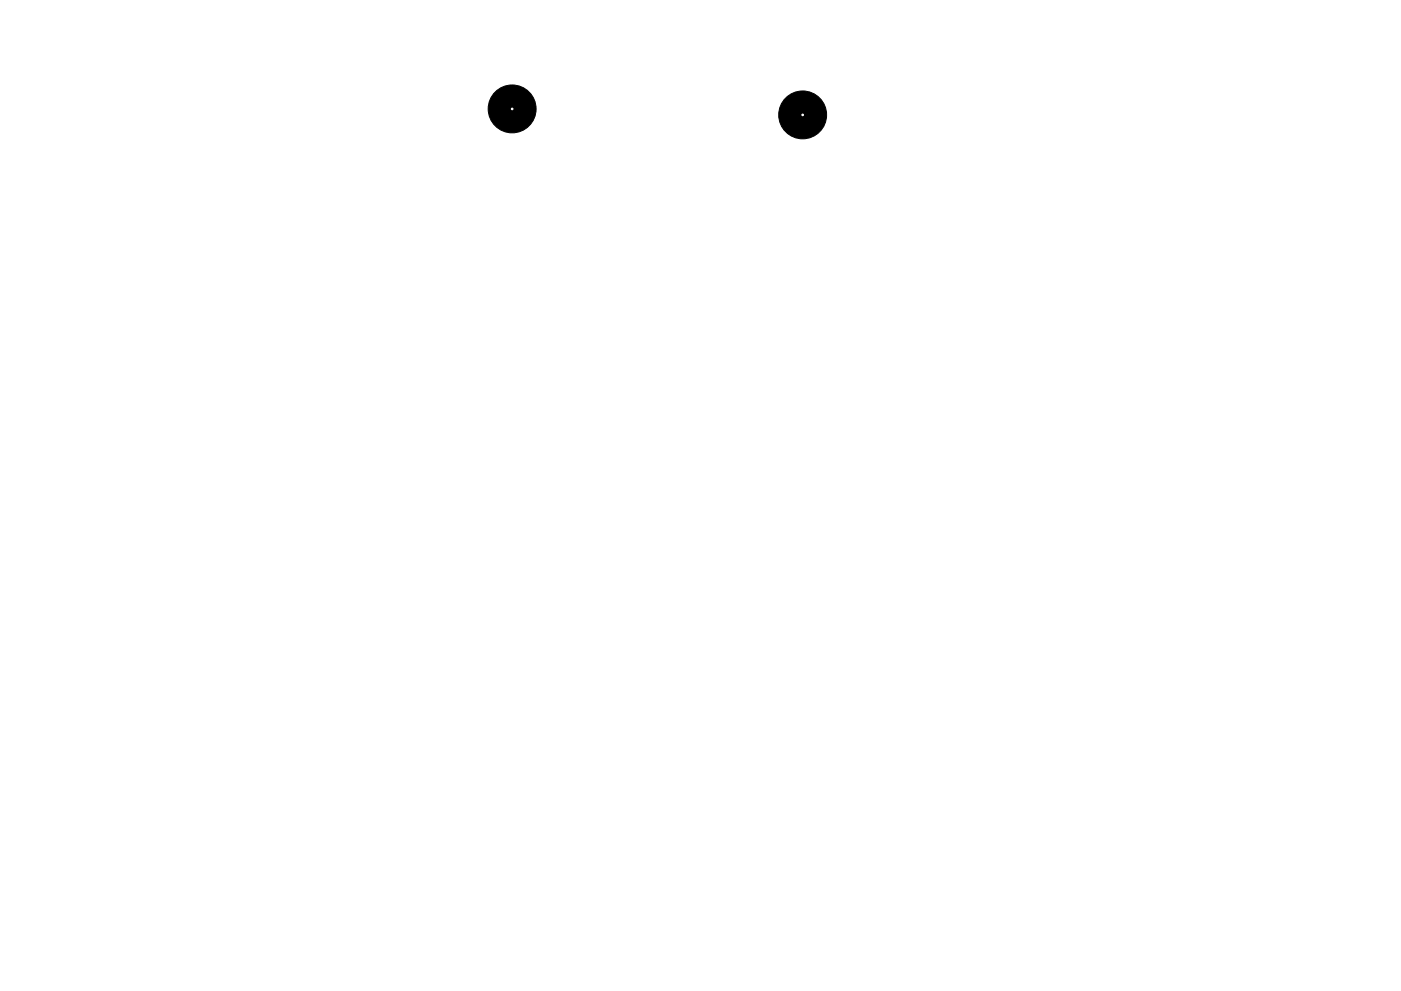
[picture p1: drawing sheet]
<svg xmlns="http://www.w3.org/2000/svg" width="297mm" height="210mm" viewBox="0 0 297 210" stroke-linecap="round" stroke-linejoin="round" font-family="sans-serif">
<g fill="#000" stroke="#000" stroke-width=".21">
<circle cx="108.6" cy="23.1" r="5.1"/>
<circle cx="170.2" cy="24.4" r="5.1"/>
</g>
<g fill="#fff" stroke="#fff" stroke-width=".21">
<circle cx="170.2" cy="24.4" r=".17"/>
<circle cx="108.6" cy="23.1" r=".17"/>
</g>
</svg>
